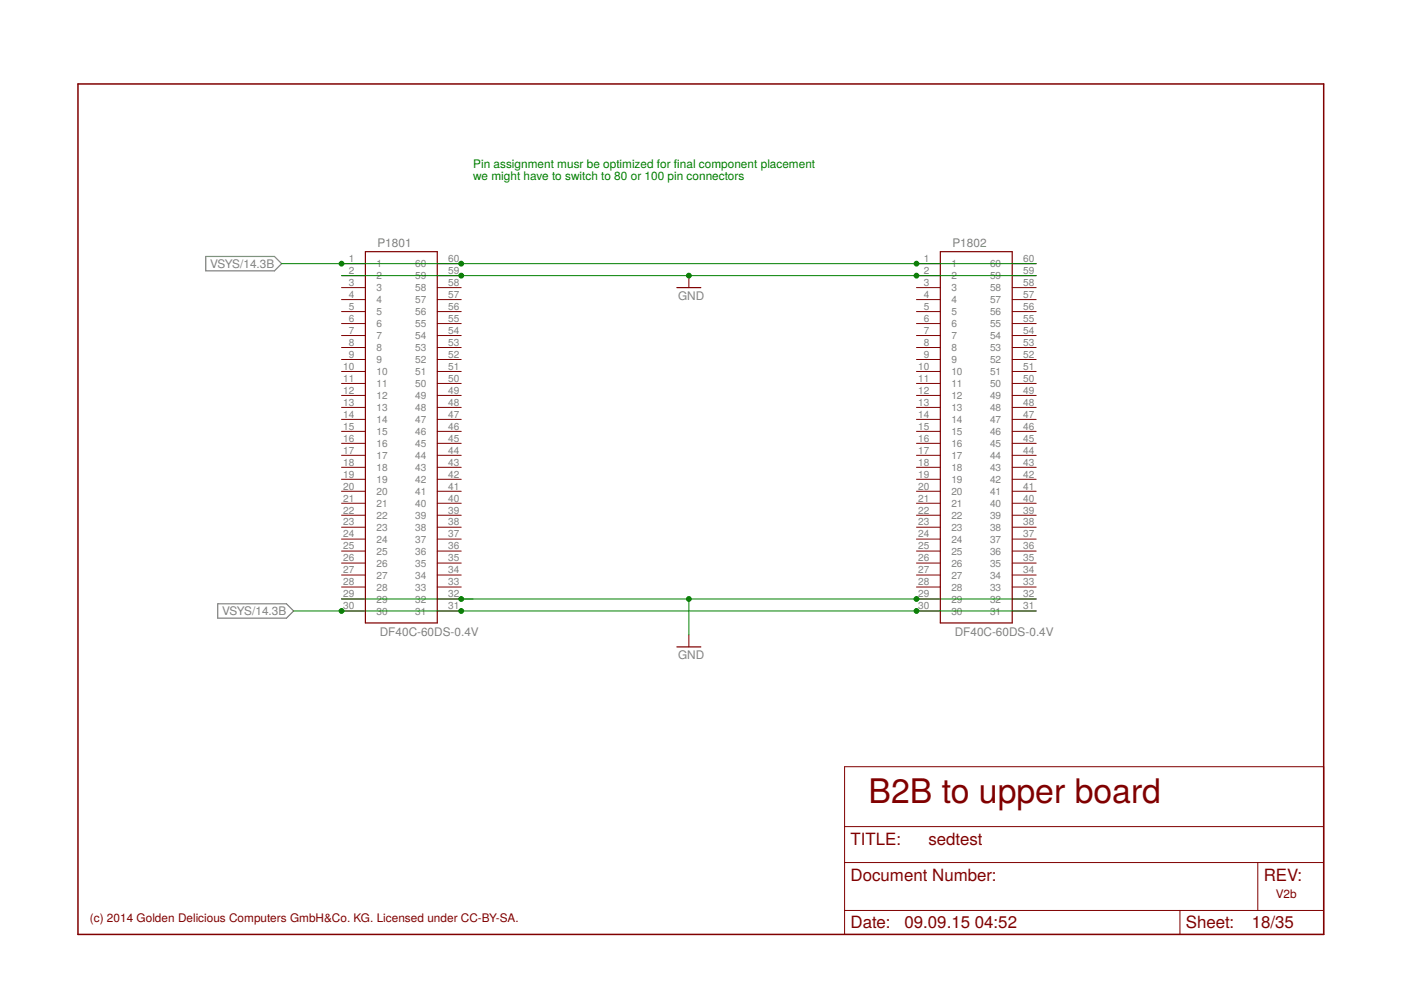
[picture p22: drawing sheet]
<svg xmlns="http://www.w3.org/2000/svg" width="297mm" height="210mm" viewBox="0 0 297 210" stroke-linecap="round" stroke-linejoin="round" font-family="sans-serif">
<defs><g id="words">
<text font-size="7.2" fill="#800000" x="184.1" y="170.2">B2B to upper board</text>
<g font-size="3.6" fill="#800000">
<text x="180.3" y="179.1">TITLE:</text>
<text x="196.8" y="179.1">sedtest</text>
<text x="180.3" y="186.7">Document Number:</text>
<text x="267.9" y="186.7">REV:</text>
<text x="180.3" y="196.9">Date:</text>
<text x="191.8" y="196.9">09.09.15</text>
<text x="206.7" y="196.9">04:52</text>
<text x="251.4" y="196.9">Sheet:</text>
<text x="265.4" y="196.9">18/35</text>
</g>
<g font-size="2.5" fill="#008000">
<text x="100.3" y="35.6">Pin assignment musr be optimized for fnal component placement</text>
<text x="142.9" y="35.6">i</text>
<text x="100.3" y="38.1">we might have to switch to 80 or 100 pin connectors</text>
</g>
<g font-size="2.5" fill="#808080">
<text x="80" y="52.3">P1801</text>
<text x="201.9" y="52.3">P1802</text>
<text x="44.5" y="56.8">VSYS/14.3B</text>
<text x="143.8" y="63.5">GND</text>
<text x="47.1" y="130.4">VSYS/14.3B</text>
<text x="80.5" y="134.9">DF40C-60DS-0.4V</text>
<text x="202.4" y="134.9">DF40C-60DS-0.4V</text>
<text x="143.8" y="139.7">GND</text>
</g>
<g font-size="2.5" fill="#800000">
<text x="270.5" y="190.5">V2b</text>
<text x="19.1" y="195.6">(c) 2014 Golden Delicious Computers GmbH&amp;Co. KG. Licensed under CC-BY-SA.</text>
</g>
<g font-size="2.1" fill="#808080">
<text x="74" y="55.5">1</text>
<text x="74" y="58.1">2</text>
<text x="79.8" y="56.7">1</text>
<text x="79.8" y="59.2">2</text>
<text x="88" y="59.2">59</text>
<text x="88" y="56.7">60</text>
<text x="95.1" y="58.1">59</text>
<text x="95.1" y="55.5">60</text>
<text x="195.9" y="55.5">1</text>
<text x="195.9" y="58.1">2</text>
<text x="201.7" y="56.7">1</text>
<text x="201.7" y="59.2">2</text>
<text x="209.9" y="59.2">59</text>
<text x="209.9" y="56.7">60</text>
<text x="217" y="58.1">59</text>
<text x="217" y="55.5">60</text>
<text x="74" y="60.6">3</text>
<text x="74" y="63.2">4</text>
<text x="74" y="65.7">5</text>
<text x="79.8" y="61.7">3</text>
<text x="79.8" y="64.3">4</text>
<text x="88" y="64.3">57</text>
<text x="88" y="61.7">58</text>
<text x="95.1" y="65.7">56</text>
<text x="95.1" y="63.2">57</text>
<text x="95.1" y="60.6">58</text>
<text x="195.9" y="60.6">3</text>
<text x="195.9" y="63.2">4</text>
<text x="195.9" y="65.7">5</text>
<text x="201.7" y="61.7">3</text>
<text x="201.7" y="64.3">4</text>
<text x="209.9" y="64.3">57</text>
<text x="209.9" y="61.7">58</text>
<text x="217" y="65.7">56</text>
<text x="217" y="63.2">57</text>
<text x="217" y="60.6">58</text>
<text x="74" y="68.2">6</text>
<text x="74" y="70.8">7</text>
<text x="79.8" y="66.8">5</text>
<text x="79.8" y="69.4">6</text>
<text x="79.8" y="71.9">7</text>
<text x="88" y="71.9">54</text>
<text x="88" y="69.4">55</text>
<text x="88" y="66.8">56</text>
<text x="95.1" y="70.8">54</text>
<text x="95.1" y="68.2">55</text>
<text x="195.9" y="68.2">6</text>
<text x="195.9" y="70.8">7</text>
<text x="201.7" y="66.8">5</text>
<text x="201.7" y="69.4">6</text>
<text x="201.7" y="71.9">7</text>
<text x="209.9" y="71.9">54</text>
<text x="209.9" y="69.4">55</text>
<text x="209.9" y="66.8">56</text>
<text x="217" y="70.8">54</text>
<text x="217" y="68.2">55</text>
<text x="74" y="73.3">8</text>
<text x="74" y="75.9">9</text>
<text x="79.8" y="74.4">8</text>
<text x="79.8" y="77">9</text>
<text x="88" y="77">52</text>
<text x="88" y="74.4">53</text>
<text x="95.1" y="75.9">52</text>
<text x="95.1" y="73.3">53</text>
<text x="195.9" y="73.3">8</text>
<text x="195.9" y="75.9">9</text>
<text x="201.7" y="74.4">8</text>
<text x="201.7" y="77">9</text>
<text x="209.9" y="77">52</text>
<text x="209.9" y="74.4">53</text>
<text x="217" y="75.9">52</text>
<text x="217" y="73.3">53</text>
<text x="72.8" y="78.4">10</text>
<text x="72.8" y="80.9">11</text>
<text x="72.8" y="83.5">12</text>
<text x="79.8" y="79.5">10</text>
<text x="79.8" y="82.1">11</text>
<text x="88" y="82.1">50</text>
<text x="88" y="79.5">51</text>
<text x="95.1" y="83.5">49</text>
<text x="95.1" y="80.9">50</text>
<text x="95.1" y="78.4">51</text>
<text x="194.7" y="78.4">10</text>
<text x="194.7" y="80.9">11</text>
<text x="194.7" y="83.5">12</text>
<text x="201.7" y="79.5">10</text>
<text x="201.7" y="82.1">11</text>
<text x="209.9" y="82.1">50</text>
<text x="209.9" y="79.5">51</text>
<text x="217" y="83.5">49</text>
<text x="217" y="80.9">50</text>
<text x="217" y="78.4">51</text>
<text x="72.8" y="86">13</text>
<text x="72.8" y="88.6">14</text>
<text x="79.8" y="84.6">12</text>
<text x="79.8" y="87.1">13</text>
<text x="79.8" y="89.7">14</text>
<text x="88" y="89.7">47</text>
<text x="88" y="87.1">48</text>
<text x="88" y="84.6">49</text>
<text x="95.1" y="88.6">47</text>
<text x="95.1" y="86">48</text>
<text x="194.7" y="86">13</text>
<text x="194.7" y="88.6">14</text>
<text x="201.7" y="84.6">12</text>
<text x="201.7" y="87.1">13</text>
<text x="201.7" y="89.7">14</text>
<text x="209.9" y="89.7">47</text>
<text x="209.9" y="87.1">48</text>
<text x="209.9" y="84.6">49</text>
<text x="217" y="88.6">47</text>
<text x="217" y="86">48</text>
<text x="72.8" y="91.1">15</text>
<text x="72.8" y="93.6">16</text>
<text x="79.8" y="92.2">15</text>
<text x="79.8" y="94.8">16</text>
<text x="88" y="94.8">45</text>
<text x="88" y="92.2">46</text>
<text x="95.1" y="93.6">45</text>
<text x="95.1" y="91.1">46</text>
<text x="194.7" y="91.1">15</text>
<text x="194.7" y="93.6">16</text>
<text x="201.7" y="92.2">15</text>
<text x="201.7" y="94.8">16</text>
<text x="209.9" y="94.8">45</text>
<text x="209.9" y="92.2">46</text>
<text x="217" y="93.6">45</text>
<text x="217" y="91.1">46</text>
<text x="72.8" y="96.2">17</text>
<text x="72.8" y="98.7">18</text>
<text x="72.8" y="101.3">19</text>
<text x="79.8" y="97.3">17</text>
<text x="79.8" y="99.8">18</text>
<text x="88" y="99.8">43</text>
<text x="88" y="97.3">44</text>
<text x="95.1" y="101.3">42</text>
<text x="95.1" y="98.7">43</text>
<text x="95.1" y="96.2">44</text>
<text x="194.7" y="96.2">17</text>
<text x="194.7" y="98.7">18</text>
<text x="194.7" y="101.3">19</text>
<text x="201.7" y="97.3">17</text>
<text x="201.7" y="99.8">18</text>
<text x="209.9" y="99.8">43</text>
<text x="209.9" y="97.3">44</text>
<text x="217" y="101.3">42</text>
<text x="217" y="98.7">43</text>
<text x="217" y="96.2">44</text>
<text x="72.8" y="103.8">20</text>
<text x="72.8" y="106.3">21</text>
<text x="79.8" y="102.4">19</text>
<text x="79.8" y="104.9">20</text>
<text x="79.8" y="107.5">21</text>
<text x="88" y="107.5">40</text>
<text x="88" y="104.9">41</text>
<text x="88" y="102.4">42</text>
<text x="95.1" y="106.3">40</text>
<text x="95.1" y="103.8">41</text>
<text x="194.7" y="103.8">20</text>
<text x="194.7" y="106.3">21</text>
<text x="201.7" y="102.4">19</text>
<text x="201.7" y="104.9">20</text>
<text x="201.7" y="107.5">21</text>
<text x="209.9" y="107.5">40</text>
<text x="209.9" y="104.9">41</text>
<text x="209.9" y="102.4">42</text>
<text x="217" y="106.3">40</text>
<text x="217" y="103.8">41</text>
<text x="72.8" y="108.9">22</text>
<text x="72.8" y="111.4">23</text>
<text x="72.8" y="114">24</text>
<text x="79.8" y="110">22</text>
<text x="79.8" y="112.5">23</text>
<text x="88" y="112.5">38</text>
<text x="88" y="110">39</text>
<text x="95.1" y="114">37</text>
<text x="95.1" y="111.4">38</text>
<text x="95.1" y="108.9">39</text>
<text x="194.7" y="108.9">22</text>
<text x="194.7" y="111.4">23</text>
<text x="194.7" y="114">24</text>
<text x="201.7" y="110">22</text>
<text x="201.7" y="112.5">23</text>
<text x="209.9" y="112.5">38</text>
<text x="209.9" y="110">39</text>
<text x="217" y="114">37</text>
<text x="217" y="111.4">38</text>
<text x="217" y="108.9">39</text>
<text x="72.8" y="116.5">25</text>
<text x="72.8" y="119">26</text>
<text x="79.8" y="115.1">24</text>
<text x="79.8" y="117.6">25</text>
<text x="88" y="117.6">36</text>
<text x="88" y="115.1">37</text>
<text x="95.1" y="119">35</text>
<text x="95.1" y="116.5">36</text>
<text x="194.7" y="116.5">25</text>
<text x="194.7" y="119">26</text>
<text x="201.7" y="115.1">24</text>
<text x="201.7" y="117.6">25</text>
<text x="209.9" y="117.6">36</text>
<text x="209.9" y="115.1">37</text>
<text x="217" y="119">35</text>
<text x="217" y="116.5">36</text>
<text x="72.8" y="121.6">27</text>
<text x="72.8" y="124.1">28</text>
<text x="79.8" y="120.2">26</text>
<text x="79.8" y="122.7">27</text>
<text x="79.8" y="125.2">28</text>
<text x="88" y="125.2">33</text>
<text x="88" y="122.7">34</text>
<text x="88" y="120.2">35</text>
<text x="95.1" y="124.1">33</text>
<text x="95.1" y="121.6">34</text>
<text x="194.7" y="121.6">27</text>
<text x="194.7" y="124.1">28</text>
<text x="201.7" y="120.2">26</text>
<text x="201.7" y="122.7">27</text>
<text x="201.7" y="125.2">28</text>
<text x="209.9" y="125.2">33</text>
<text x="209.9" y="122.7">34</text>
<text x="209.9" y="120.2">35</text>
<text x="217" y="124.1">33</text>
<text x="217" y="121.6">34</text>
<text x="72.8" y="126.7">29</text>
<text x="72.8" y="129.2">30</text>
<text x="79.8" y="127.8">29</text>
<text x="79.8" y="130.3">30</text>
<text x="88" y="130.3">31</text>
<text x="88" y="127.8">32</text>
<text x="95.1" y="129.2">31</text>
<text x="95.1" y="126.7">32</text>
<text x="194.7" y="126.7">29</text>
<text x="194.7" y="129.2">30</text>
<text x="201.7" y="127.8">29</text>
<text x="201.7" y="130.3">30</text>
<text x="209.9" y="130.3">31</text>
<text x="209.9" y="127.8">32</text>
<text x="217" y="129.2">31</text>
<text x="217" y="126.7">32</text>
</g>
</g></defs>
<path d="M43.6 54.4h14.6l1.5 1.5-1.5 1.5h-14.6zM46.2 128h14.5l1.6 1.5-1.6 1.6h-14.5z" fill="none" stroke="#808080" stroke-width=".25"/>
<path d="M16.5 17.8h264.1v180.3h-264.1z" fill="none" stroke="#800000" stroke-width=".32"/>
<g fill="none" stroke="#800000" stroke-width=".21">
<path d="M72.4 55.9h5.1M72.4 58.4h5.1M92.7 55.9h5.1M92.7 58.4h5.1M146 58.4v2.6M194.3 55.9h5.1M194.3 58.4h5.1M214.6 55.9h5.1M214.6 58.4h5.1M72.4 61h5.1M72.4 63.5h5.1M72.4 66.1h5.1"/>
<path d="M72.4 68.6h5.1M72.4 71.1h5.1M72.4 73.7h5.1M72.4 76.2h5.1M72.4 78.8h5.1M92.7 61h5.1M92.7 63.5h5.1M92.7 66.1h5.1M92.7 68.6h5.1M92.7 71.1h5.1M92.7 73.7h5.1M92.7 76.2h5.1"/>
<path d="M92.7 78.8h5.1M194.3 61h5.1M194.3 63.5h5.1M194.3 66.1h5.1M194.3 68.6h5.1M194.3 71.1h5.1M194.3 73.7h5.1M194.3 76.2h5.1M194.3 78.8h5.1M214.6 61h5.1M214.6 63.5h5.1M214.6 66.1h5.1"/>
<path d="M214.6 68.6h5.1M214.6 71.1h5.1M214.6 73.7h5.1M214.6 76.2h5.1M214.6 78.8h5.1M72.4 81.3h5.1M72.4 83.8h5.1M72.4 86.4h5.1M72.4 88.9h5.1M72.4 91.5h5.1M72.4 94h5.1M72.4 96.5h5.1"/>
<path d="M72.4 99.1h5.1M92.7 81.3h5.1M92.7 83.8h5.1M92.7 86.4h5.1M92.7 88.9h5.1M92.7 91.5h5.1M92.7 94h5.1M92.7 96.5h5.1M92.7 99.1h5.1M194.3 81.3h5.1M194.3 83.8h5.1M194.3 86.4h5.1"/>
<path d="M194.3 88.9h5.1M194.3 91.5h5.1M194.3 94h5.1M194.3 96.5h5.1M194.3 99.1h5.1M214.6 81.3h5.1M214.6 83.8h5.1M214.6 86.4h5.1M214.6 88.9h5.1M214.6 91.5h5.1M214.6 94h5.1M214.6 96.5h5.1"/>
<path d="M214.6 99.1h5.1M72.4 101.6h5.1M72.4 104.2h5.1M72.4 106.7h5.1M72.4 109.2h5.1M72.4 111.8h5.1M72.4 114.3h5.1M72.4 116.8h5.1M72.4 119.4h5.1M92.7 101.6h5.1M92.7 104.2h5.1M92.7 106.7h5.1"/>
<path d="M92.7 109.2h5.1M92.7 111.8h5.1M92.7 114.3h5.1M92.7 116.8h5.1M92.7 119.4h5.1M194.3 101.6h5.1M194.3 104.2h5.1M194.3 106.7h5.1M194.3 109.2h5.1M194.3 111.8h5.1M194.3 114.3h5.1M194.3 116.8h5.1"/>
<path d="M194.3 119.4h5.1M214.6 101.6h5.1M214.6 104.2h5.1M214.6 106.7h5.1M214.6 109.2h5.1M214.6 111.8h5.1M214.6 114.3h5.1M214.6 116.8h5.1M214.6 119.4h5.1M72.4 121.9h5.1M72.4 124.5h5.1M72.4 127h5.1"/>
<path d="M72.4 129.5h5.1M92.7 121.9h5.1M92.7 124.5h5.1M92.7 127h5.1M92.7 129.5h5.1M146 134.6v2.6M194.3 121.9h5.1M194.3 124.5h5.1M194.3 127h5.1M194.3 129.5h5.1M214.6 121.9h5.1M214.6 124.5h5.1"/>
<path d="M214.6 127h5.1M214.6 129.5h5.1M179.1 162.6h101.5v35.5h-101.5zM179.1 175.3h101.5M179.1 182.9h101.5M179.1 193h101.5M250.2 193v5.1M266.7 182.9v10.1"/>
</g>
<path d="M77.5 53.4h15.2v78.7h-15.2zM199.4 53.4h15.2v78.7h-15.2zM143.5 61h5.1M143.5 137.2h5.1" fill="none" stroke="#800000" stroke-width=".25"/>
<path d="M59.7 55.9h160M72.4 58.4h147.3M62.3 129.5h157.4M72.4 127h147.3M146 127v7.6" fill="none" stroke="#008000" stroke-width=".21"/>
<g fill="#008000" stroke="#008000" stroke-width=".21">
<circle cx="97.8" cy="127" r=".51"/>
<circle cx="194.3" cy="127" r=".51"/>
<circle cx="146" cy="127" r=".51"/>
<circle cx="194.3" cy="58.4" r=".51"/>
<circle cx="97.8" cy="58.4" r=".51"/>
<circle cx="146" cy="58.4" r=".51"/>
<circle cx="97.8" cy="55.9" r=".51"/>
<circle cx="194.3" cy="55.9" r=".51"/>
<circle cx="72.4" cy="55.9" r=".51"/>
<circle cx="97.8" cy="129.5" r=".51"/>
<circle cx="194.3" cy="129.5" r=".51"/>
<circle cx="72.4" cy="129.5" r=".51"/>
</g>
<use href="#words"/>
</svg>
